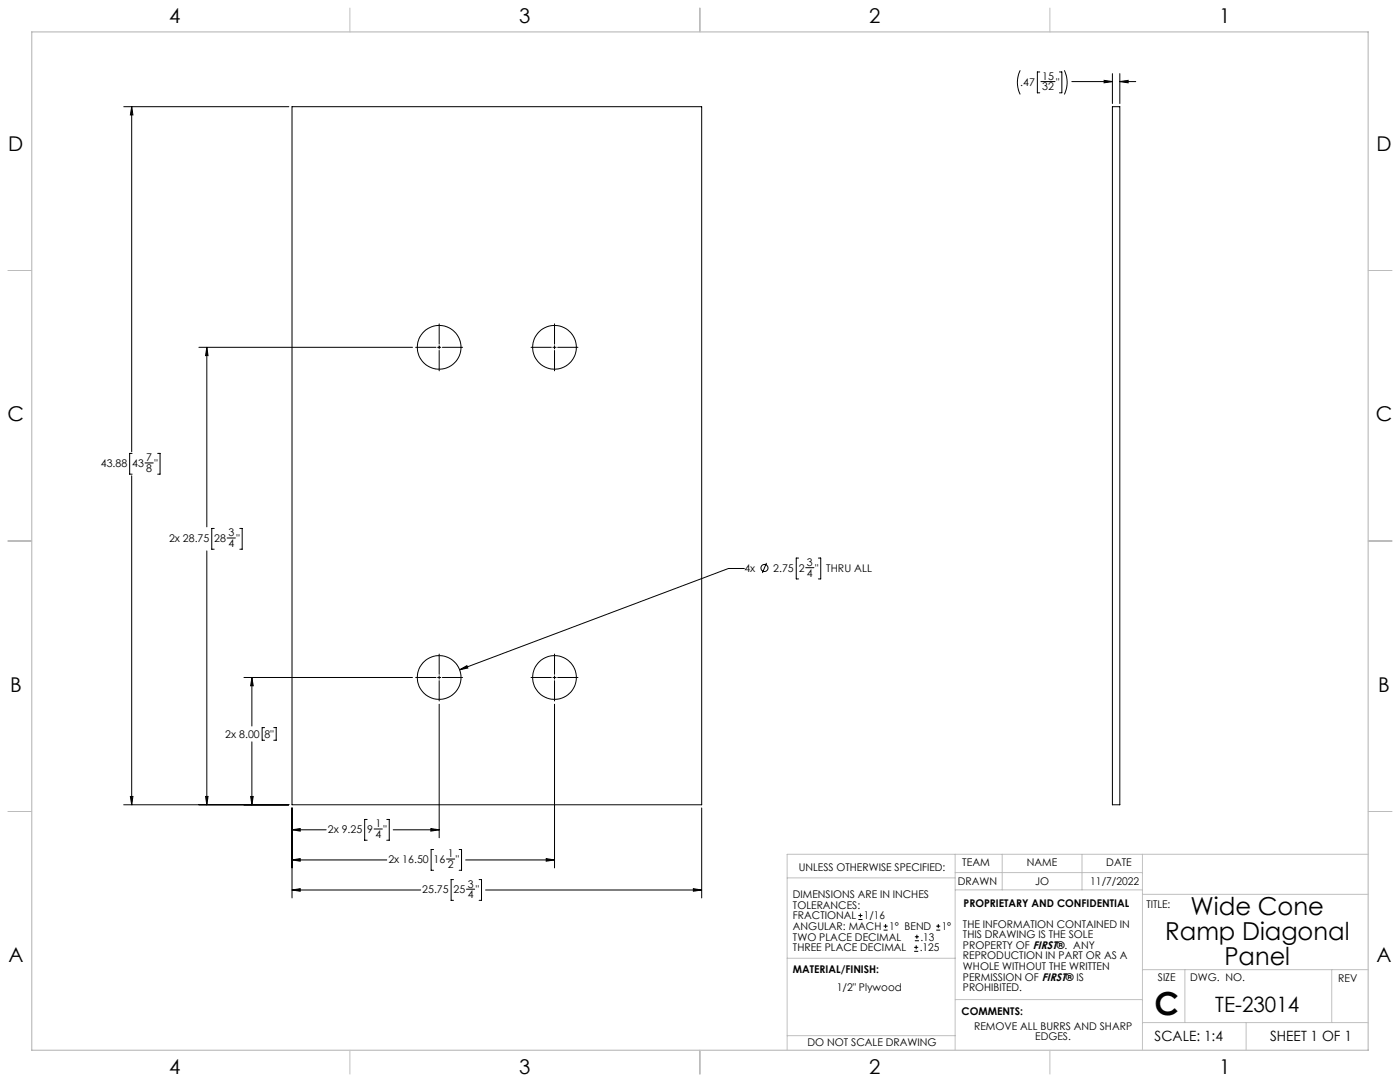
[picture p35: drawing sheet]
<svg xmlns="http://www.w3.org/2000/svg" width="559mm" height="432mm" viewBox="0 0 559 432" stroke-linecap="round" stroke-linejoin="round" font-family="sans-serif">
<defs><g id="words">
<text font-size="12.7" x="460.9" y="405.2">C</text>
<g font-size="9.9">
<text x="475.2" y="365.2">Wide Cone</text>
<text x="465.1" y="375.1">Ramp Diagonal</text>
<text x="488.7" y="385">Panel</text>
</g>
<text font-size="8.5" x="485.1" y="404">TE-23014</text>
<g font-size="8.1">
<text x="67.6" y="9.3">4</text>
<text x="207.3" y="9.3">3</text>
<text x="347" y="9.3">2</text>
<text x="486.7" y="9.3">1</text>
<text x="3.3" y="60.1">D</text>
<text x="549.4" y="60.1">D</text>
<text x="3" y="168">C</text>
<text x="549.1" y="168">C</text>
<text x="4" y="276">B</text>
<text x="550.1" y="276">B</text>
<text x="3.3" y="383.9">A</text>
<text x="549.4" y="383.9">A</text>
<text x="67.6" y="428.4">4</text>
<text x="207.3" y="428.4">3</text>
<text x="347" y="428.4">2</text>
<text x="486.7" y="428.4">1</text>
</g>
<g font-size="5.6">
<text x="460.9" y="415.2">SCALE: 1:4</text>
<text x="507" y="415.2">SHEET 1 OF 1</text>
</g>
<g font-size="4.2">
<text x="407.2" y="34.2">.47</text>
<text x="416" y="31.9">15</text>
<text x="421.6" y="34.2">&quot;</text>
<text x="416" y="36.1">32</text>
<text x="58.4" y="184.1">7</text>
<text x="40.3" y="186.4">43.88</text>
<text x="52.7" y="186.4">43</text>
<text x="58.4" y="188.3">8</text>
<text x="61.6" y="186.4">&quot;</text>
<text x="91.1" y="214.1">3</text>
<text x="67.5" y="216.4">2x 28.75</text>
<text x="85.5" y="216.4">28</text>
<text x="91.1" y="218.3">4</text>
<text x="94.4" y="216.4">&quot;</text>
<text x="322.1" y="225.9">3</text>
<text x="297.1" y="228.2">4x</text>
<text x="308.6" y="228.2">2.75</text>
<text x="318.8" y="228.2">2</text>
<text x="322.1" y="230.1">4</text>
<text x="325.3" y="228.2">&quot;</text>
<text x="329.8" y="228.2">THRU ALL</text>
<text x="89.9" y="294.5">2x 8.00</text>
<text x="105.6" y="294.5">8&quot;</text>
<text x="130.8" y="332.5">2x 9.25</text>
<text x="146.5" y="332.5">9</text>
<text x="149.8" y="330.2">1</text>
<text x="149.8" y="334.4">4</text>
<text x="153.1" y="332.5">&quot;</text>
<text x="155" y="344.5">2x 16.50</text>
<text x="173.1" y="344.5">16</text>
<text x="178.7" y="342.2">1</text>
<text x="178.7" y="346.4">2</text>
<text x="182" y="344.5">&quot;</text>
<text x="318.8" y="347.7">UNLESS OTHERWISE SPECIFIED:</text>
<text x="384.1" y="345.5">TEAM</text>
<text x="409.9" y="345.7">NAME</text>
<text x="441.6" y="345.7">DATE</text>
<text x="382.3" y="353.3">DRAWN</text>
<text x="413.2" y="353.3">JO</text>
<text x="435.2" y="353.3">11/7/2022</text>
<text x="168.6" y="356.5">25.75</text>
<text x="181" y="356.5">25</text>
<text x="186.7" y="354.2">3</text>
<text x="186.7" y="358.4">4</text>
<text x="189.9" y="356.5">&quot;</text>
<text x="316.5" y="358.5">DIMENSIONS ARE IN INCHES</text>
<text x="316.5" y="362.7">TOLERANCES:</text>
<text x="384.6" y="361.9">PROPRIETARY AND CONFIDENTIAL</text>
<text x="457.6" y="362.3">TITLE:</text>
<text x="316.5" y="371.2">ANGULAR: MACH</text>
<text x="316.5" y="366.9">FRACTIONAL</text>
<text x="344.8" y="366.9">1/16</text>
<text x="354.9" y="371.2">1° BEND</text>
<text x="375.9" y="371.2">1°</text>
<text x="384.4" y="370.2">THE INFORMATION CONTAINED IN</text>
<text x="316.5" y="375.4">TWO PLACE DECIMAL</text>
<text x="367.4" y="375.4">.13</text>
<text x="384.4" y="374.4">THIS DRAWING IS THE SOLE</text>
<text x="316.5" y="379.6">THREE PLACE DECIMAL</text>
<text x="367.1" y="379.6">.125</text>
<text x="384.4" y="378.6">PROPERTY OF FIRST®. ANY</text>
<text x="384.4" y="382.9">REPRODUCTION IN PART OR AS A</text>
<text x="316.5" y="388.4">MATERIAL/FINISH:</text>
<text x="384.4" y="387.1">WHOLE WITHOUT THE WRITTEN</text>
<text x="334" y="395.6">1/2&quot; Plywood</text>
<text x="384.4" y="391.3">PERMISSION OF FIRST® IS</text>
<text x="384.4" y="395.6">PROHIBITED.</text>
<text x="462.2" y="391.3">SIZE</text>
<text x="475.1" y="391.3">DWG. NO.</text>
<text x="534.1" y="391.8">REV</text>
<text x="383.8" y="405.1">COMMENTS:</text>
<text x="388.8" y="410.9">REMOVE ALL BURRS AND SHARP</text>
<text x="322.3" y="417.6">DO NOT SCALE DRAWING</text>
<text x="413.2" y="415.2">EDGES.</text>
</g>
</g></defs>
<g fill="none" stroke="#c0c0c0" stroke-width=".4">
<path d="M139.7 3.2v9.5M279.4 3.2v9.5M419.1 3.2v9.5M3.1 107.9h9.6M546.1 107.9h9.5M3.1 215.9h9.6M546.1 215.9h9.5M3.1 323.8h9.6M546.1 323.8h9.5M314.2 350.3h67M381.2 340.9v78.2M381.2 355.1h74.8"/>
<path d="M381.2 348.2h74.8M400 340.9v14.2M431.9 340.9v14.2M456 340.9v78.2M456 356.9h90.1M546.1 340.9h-231.9v78.2M314.2 382.4h67.2M381.2 398.9h74.8M456 387h90.1M472.9 387v21.1M531.6 387v21.1M139.7 419.1v9.6"/>
<path d="M279.4 419.1v9.6M314.2 413.3h67M419.1 419.1v9.6M456 408.1h90.1M497.4 408.1v11"/>
</g>
<path d="M12.7 12.7h533.4v406.4h-533.4z" fill="none" stroke="#c0c0c0" stroke-width=".5"/>
<g fill="none" stroke="#000" stroke-width=".4">
<path d="M407.2 28.1a10.7 10.7 0 0 0 0 9.6M415 28.7h-.9v8.3h.9M415.5 32.6h5.6M422.9 28.7h.9v8.3h-.9M424.8 28.1a10.7 10.7 0 0 1 0 9.6M427.8 32.6h16.2M440.7 32.1l3.3 .5-3.3 .5zM444 29.4v11.9M447 29.4v11.9M447 32.6h6.3M447 32.6l3.3-.5v1zM49.4 42.6h65.9"/>
<path d="M52.6 42.6l.5 3.3h-1.1zM52.6 42.6v137.7M116.6 42.6h163.5v278.6h-163.5zM444 42.6h3v278.6h-3zM79.4 138.6h85.2M82.5 138.6v71.7M82.5 138.6l.5 3.3h-.9zM165.9 138.6h8.1M174.7 138.6h1.2M175.3 129.3v8M175.3 138v1.2M175.3 139.9v8.1"/>
<path d="M176.6 138.6h8M211.9 138.6h8.2M220.7 138.6h1.3M221.3 129.3v8M221.3 138v1.2M221.3 139.9v8.1M222.6 138.6h8.1M52.6 189.9v131.3M52.7 180.9h-.9v8.3h.9M57.9 184.7h3.3M62.9 180.9h1v8.3h-1M82.5 219.9v101.3"/>
<path d="M85.5 210.9h-1v8.3h1M90.7 214.7h3.2M95.7 210.9h1v8.3h-1M297.1 226.9h-6.3l-107.4 40.4M305.9 224.6l-1.6 4.1M318.8 222.7h-1v8.3h1M321.6 226.6h3.3M326.6 222.7h1v8.3h-1M97.4 270.4h67.2M100.5 270.4v19.3M100.5 270.4l.6 3.3h-1.1zM165.9 270.4h8.1"/>
<path d="M174.7 270.4h1.2M175.3 261v8.1M175.3 269.7v1.3M175.3 271.6v8.2M176.6 270.4h8M183.4 267.3l3-1.7 .3 1zM211.9 270.4h8.2M220.7 270.4h1.3M221.3 261v8.1M221.3 269.7v1.3M221.3 271.6v8.2M222.6 270.4h8.1"/>
<path d="M100.5 296.1v25.1M105.6 290.4h-1v5h1M109.3 290.4h.9v5h-.9M175.3 281v53.3M221.3 281v65.4M52 317.9h1.1l-.5 3.3zM82.1 317.9h.9l-.5 3.3zM100 317.9h1.1l-.6 3.3zM49.4 321.2h65.9M116.6 322.4v36M116.6 331.2h13.6M116.6 331.2l3.2-.5v1z"/>
<path d="M146.5 327h-.9v8.3h.9M149.3 330.8h3.3M154.4 327h1v8.3h-1M157 331.2h18.3M172 330.7l3.3 .5-3.3 .5zM173.1 339h-1v8.3h1M183.3 339h.9v8.3h-.9M280.1 322.4v36M116.6 355.2h51.3M116.6 343.2h37.8M116.6 355.2l3.2-.6v1.1zM116.6 343.2l3.2-.5v1z"/>
<path d="M178.2 342.8h3.3M181 351h-.9v8.3h.9M185.8 343.2h35.5M186.2 354.9h3.3M191.2 351h1v8.3h-1M193.8 355.2h86.3M218 342.7l3.3 .5-3.3 .5zM276.8 354.6l3.3 .6-3.3 .5zM342.6 367h1.6M342.6 365.4h1.6M343.4 364.6v1.5M352.7 371.2h1.6"/>
<path d="M352.7 369.6h1.6M353.5 368.8v1.6M364.9 379.7h1.6M364.9 378.1h1.6M365.2 375.4h1.6M365.2 373.8h1.6M365.7 377.3v1.5M366 373v1.6M373.7 371.2h1.6M373.7 369.6h1.6M374.5 368.8v1.6"/>
<circle cx="175.3" cy="138.6" r="8.7"/>
<circle cx="221.3" cy="138.6" r="8.7"/>
<circle cx="305.1" cy="226.7" r="1.4"/>
<circle cx="175.3" cy="270.4" r="8.7"/>
<circle cx="221.3" cy="270.4" r="8.7"/>
</g>
<path d="M100 317.9h1.1l-.6 3.3zM100.5 270.4l.6 3.3h-1.1zM82.1 317.9h.9l-.5 3.3zM82.5 138.6l.5 3.3h-.9zM52.6 42.6l.5 3.3h-1.1zM52 317.9h1.1l-.5 3.3zM116.6 331.2l3.2-.5v1zM172 330.7l3.3 .5-3.3 .5zM116.6 355.2l3.2-.6v1.1zM276.8 354.6l3.3 .6-3.3 .5zM183.4 267.3l3.3-.7-.3-1zM218 342.7l3.3 .5-3.3 .5zM116.6 343.2l3.2-.5v1zM447 32.6l3.3-.5v1zM440.7 32.1l3.3 .5-3.3 .5z" fill="#000"/>
<use href="#words"/>
</svg>
